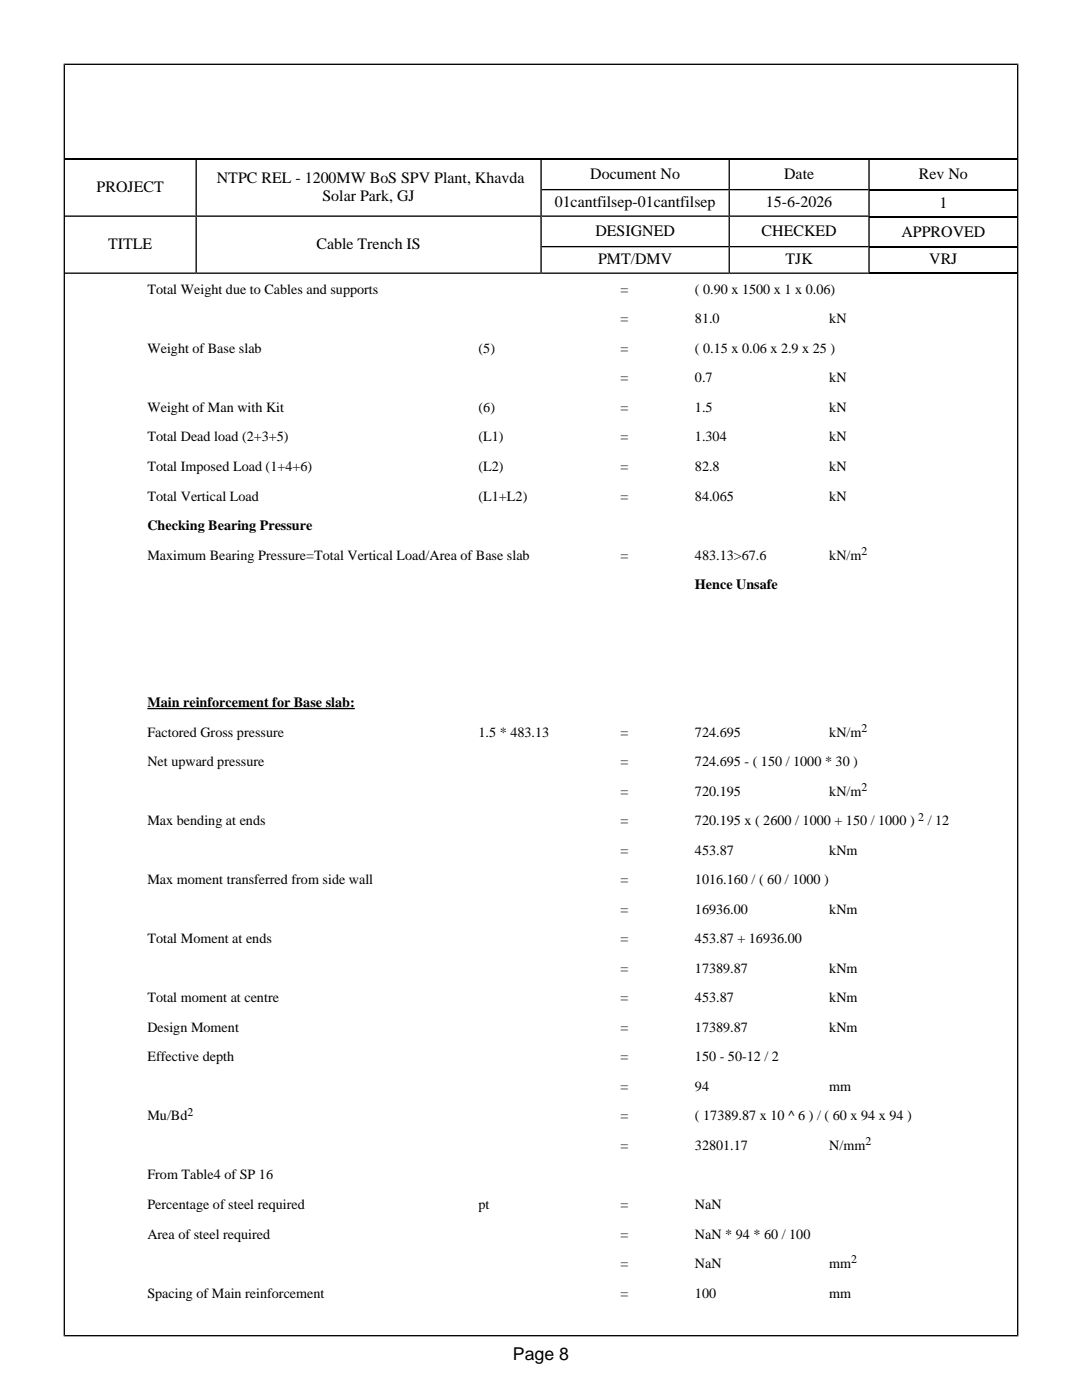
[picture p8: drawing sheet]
<svg xmlns="http://www.w3.org/2000/svg" width="216mm" height="279mm" viewBox="0 0 216 279" stroke-linecap="round" stroke-linejoin="round" font-family="sans-serif">
<defs><g id="words">
<text font-size="3.5" x="102.4" y="271.5">Page 8</text>
<g font-size="3.2">
<text x="117.8" y="35.7">Document No</text>
<text x="156.5" y="35.7">Date</text>
<text x="183.3" y="35.7">Rev No</text>
<text x="19.3" y="38.3">PROJECT</text>
<text x="43.3" y="36.5">NTPC REL - 1200MW BoS SPV Plant, Khavda</text>
<text x="64.3" y="40.2">Solar Park, GJ</text>
<text x="110.7" y="41.4">01cantfilsep-01cantfilsep</text>
<text x="152.8" y="41.4">15-6-2026</text>
<text x="187.4" y="41.5">1</text>
<text x="118.8" y="47.1">DESIGNED</text>
<text x="152" y="47.1">CHECKED</text>
<text x="179.9" y="47.2">APPROVED</text>
<text x="21.6" y="49.7">TITLE</text>
<text x="63.2" y="49.7">Cable Trench IS</text>
<text x="119.3" y="52.8">PMT/DMV</text>
<text x="156.7" y="52.8">TJK</text>
<text x="185.4" y="52.8">VRJ</text>
</g>
<g font-size="2.8">
<text x="29.4" y="58.6">Total Weight due to Cables and supports</text>
<text x="123.8" y="58.6">=</text>
<text x="138.7" y="58.6">( 0.90 x 1500 x 1 x 0.06)</text>
<text x="123.8" y="64.5">=</text>
<text x="138.7" y="64.5">81.0</text>
<text x="165.5" y="64.5">kN</text>
<text x="29.4" y="70.4">Weight of Base slab</text>
<text x="95.5" y="70.4">(5)</text>
<text x="123.8" y="70.4">=</text>
<text x="138.7" y="70.4">( 0.15 x 0.06 x 2.9 x 25 )</text>
<text x="123.8" y="76.3">=</text>
<text x="138.7" y="76.3">0.7</text>
<text x="165.5" y="76.3">kN</text>
<text x="29.4" y="82.2">Weight of Man with Kit</text>
<text x="95.5" y="82.2">(6)</text>
<text x="123.8" y="82.2">=</text>
<text x="138.7" y="82.2">1.5</text>
<text x="165.5" y="82.2">kN</text>
<text x="29.4" y="88.1">Total Dead load (2+3+5)</text>
<text x="95.5" y="88.1">(L1)</text>
<text x="123.8" y="88.1">=</text>
<text x="138.7" y="88.1">1.304</text>
<text x="165.5" y="88.1">kN</text>
<text x="29.4" y="94">Total Imposed Load (1+4+6)</text>
<text x="95.5" y="94">(L2)</text>
<text x="123.8" y="94">=</text>
<text x="138.7" y="94">82.8</text>
<text x="165.5" y="94">kN</text>
<text x="29.4" y="99.9">Total Vertical Load</text>
<text x="95.5" y="99.9">(L1+L2)</text>
<text x="123.8" y="99.9">=</text>
<text x="138.7" y="99.9">84.065</text>
<text x="165.5" y="99.9">kN</text>
<text x="29.4" y="105.8">Checking Bearing Pressure</text>
<text x="29.4" y="111.7">Maximum Bearing Pressure=Total Vertical Load/Area of Base slab</text>
<text x="123.8" y="111.7">=</text>
<text x="138.7" y="111.7">483.13&gt;67.6</text>
<text x="165.5" y="111.7">kN/m</text>
<text x="138.7" y="117.6">Hence Unsafe</text>
<text x="29.4" y="141.1">Main reinforcement for Base slab:</text>
<text x="29.4" y="147">Factored Gross pressure</text>
<text x="95.5" y="147">1.5 * 483.13</text>
<text x="123.8" y="147">=</text>
<text x="138.7" y="147">724.695</text>
<text x="165.5" y="147">kN/m</text>
<text x="29.4" y="152.9">Net upward pressure</text>
<text x="123.8" y="152.9">=</text>
<text x="138.7" y="152.9">724.695 - ( 150 / 1000 * 30 )</text>
<text x="123.8" y="158.8">=</text>
<text x="138.7" y="158.8">720.195</text>
<text x="165.5" y="158.8">kN/m</text>
<text x="29.4" y="164.7">Max bending at ends</text>
<text x="123.8" y="164.7">=</text>
<text x="138.7" y="164.7">720.195 x ( 2600 / 1000 + 150 / 1000 )</text>
<text x="185.1" y="164.7">/ 12</text>
<text x="123.8" y="170.6">=</text>
<text x="138.7" y="170.6">453.87</text>
<text x="165.5" y="170.6">kNm</text>
<text x="29.4" y="176.5">Max moment transferred from side wall</text>
<text x="123.8" y="176.5">=</text>
<text x="138.7" y="176.5">1016.160 / ( 60 / 1000 )</text>
<text x="123.8" y="182.4">=</text>
<text x="138.7" y="182.4">16936.00</text>
<text x="165.5" y="182.4">kNm</text>
<text x="29.4" y="188.3">Total Moment at ends</text>
<text x="123.8" y="188.3">=</text>
<text x="138.7" y="188.3">453.87 + 16936.00</text>
<text x="123.8" y="194.2">=</text>
<text x="138.7" y="194.2">17389.87</text>
<text x="165.5" y="194.2">kNm</text>
<text x="29.4" y="200">Total moment at centre</text>
<text x="123.8" y="200">=</text>
<text x="138.7" y="200">453.87</text>
<text x="165.5" y="200">kNm</text>
<text x="29.4" y="205.9">Design Moment</text>
<text x="123.8" y="205.9">=</text>
<text x="138.7" y="205.9">17389.87</text>
<text x="165.5" y="205.9">kNm</text>
<text x="29.4" y="211.8">Effective depth</text>
<text x="123.8" y="211.8">=</text>
<text x="138.7" y="211.8">150 - 50-12 / 2</text>
<text x="123.8" y="217.7">=</text>
<text x="138.7" y="217.7">94</text>
<text x="165.5" y="217.7">mm</text>
<text x="29.4" y="223.6">Mu/Bd</text>
<text x="123.8" y="223.6">=</text>
<text x="138.7" y="223.6">( 17389.87 x 10 ^ 6 ) / ( 60 x 94 x 94 )</text>
<text x="123.8" y="229.5">=</text>
<text x="138.7" y="229.5">32801.17</text>
<text x="165.5" y="229.5">N/mm</text>
<text x="29.4" y="235.4">From Table4 of SP 16</text>
<text x="29.4" y="241.3">Percentage of steel required</text>
<text x="95.5" y="241.3">pt</text>
<text x="123.8" y="241.3">=</text>
<text x="138.7" y="241.3">NaN</text>
<text x="29.4" y="247.2">Area of steel required</text>
<text x="123.8" y="247.2">=</text>
<text x="138.7" y="247.2">NaN * 94 * 60 / 100</text>
<text x="123.8" y="253.1">=</text>
<text x="138.7" y="253.1">NaN</text>
<text x="165.5" y="253.1">mm</text>
<text x="29.4" y="259">Spacing of Main reinforcement</text>
<text x="123.8" y="259">=</text>
<text x="138.7" y="259">100</text>
<text x="165.5" y="259">mm</text>
</g>
<g font-size="2.4">
<text x="171.9" y="110.7">2</text>
<text x="171.9" y="146.1">2</text>
<text x="171.9" y="157.9">2</text>
<text x="183.2" y="163.8">2</text>
<text x="37.4" y="222.7">2</text>
<text x="172.7" y="228.6">2</text>
<text x="169.9" y="252.1">2</text>
</g>
</g></defs>
<g fill="none" stroke="#000" stroke-width=".26">
<path d="M12.7 12.8h190.5M12.8 12.7v254M203.1 12.7v254M13 31.8h189.9M39.1 31.9v22.7M108 31.9v22.7M108.1 37.8h94.8M145.5 31.9v22.7M173.4 31.9v22.7M13 43.1h160.5M13 54.5h189.9M108.1 49.2h94.8"/>
<path d="M173.5 43.4h29.4M29.4 141.4h41.4M12.7 266.6h190.5"/>
</g>
<use href="#words"/>
</svg>
